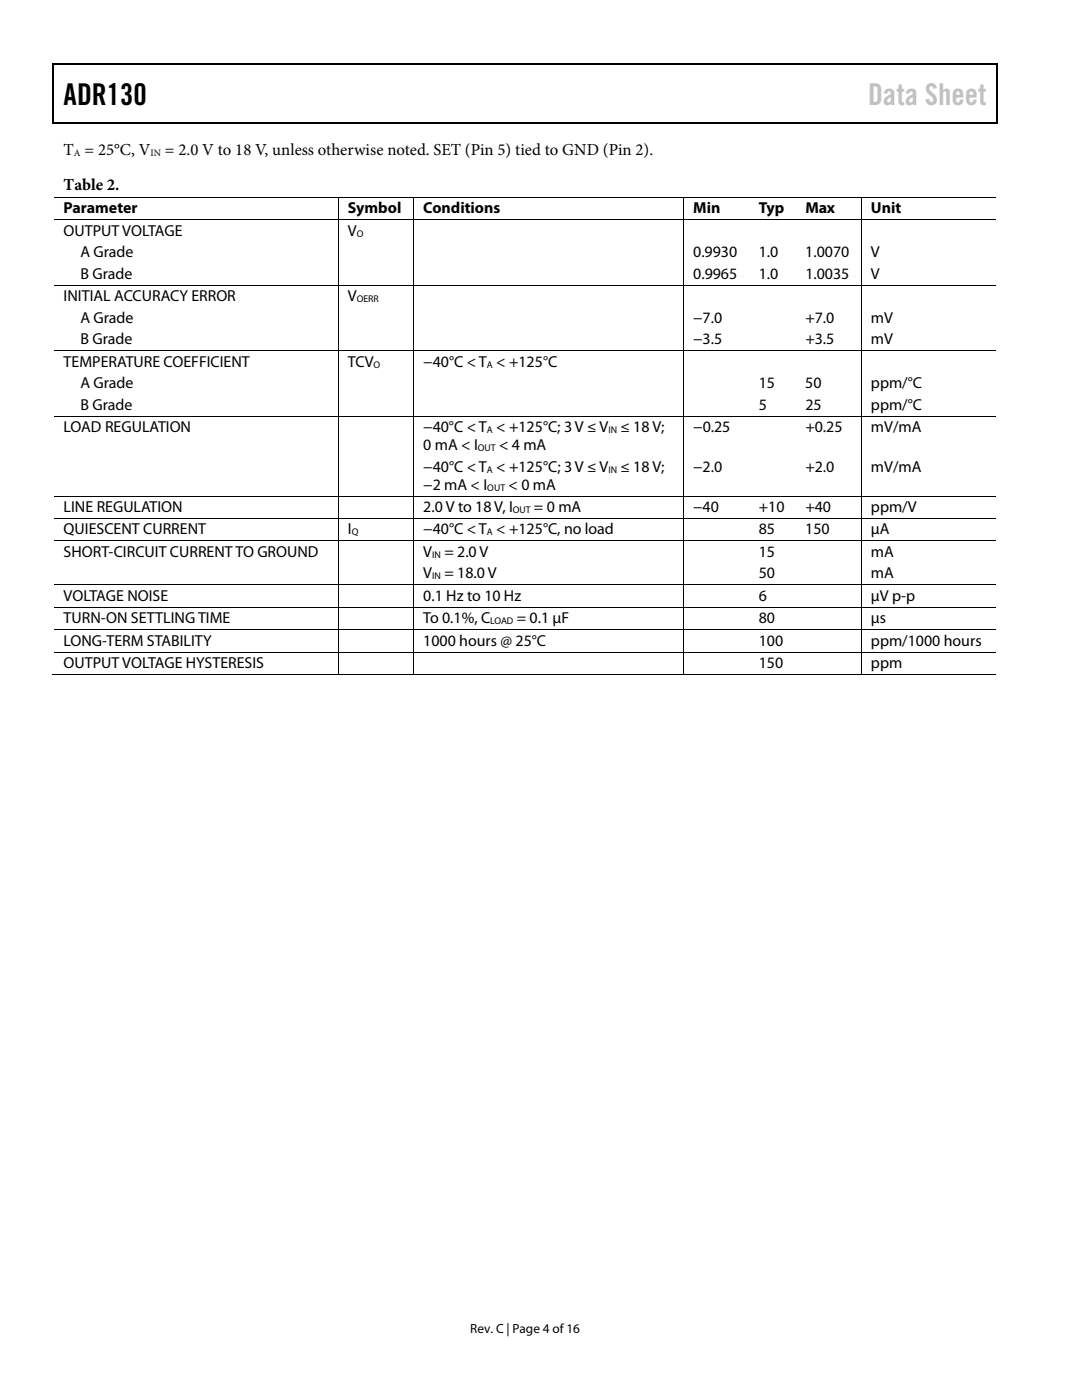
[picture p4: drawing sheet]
<svg xmlns="http://www.w3.org/2000/svg" width="216mm" height="279mm" viewBox="0 0 216 279" stroke-linecap="round" stroke-linejoin="round" font-family="sans-serif">
<defs><g id="words">
<text font-size="6" x="12.7" y="21">ADR130</text>
<text font-size="6" fill="#c1c1c1" x="173.2" y="21">Data Sheet</text>
<g font-size="3.3">
<text x="12.7" y="30.9">T = 25°C, V</text>
<text x="32.9" y="30.9">= 2.0 V to 18 V, unless otherwise noted. SET (Pin 5) tied to GND (Pin 2).</text>
<text x="12.7" y="38">Table 2.</text>
</g>
<g font-size="3.2">
<text x="12.7" y="42.6">Parameter</text>
<text x="12.7" y="47.1">OUTPUT VOLTAGE</text>
<text x="69.4" y="47.1">V</text>
<text x="69.4" y="42.6">Symbol</text>
<text x="84.5" y="42.6">Conditions</text>
<text x="138.3" y="42.6">Min</text>
<text x="151.4" y="42.6">Typ</text>
<text x="160.7" y="42.6">Max</text>
<text x="173.8" y="42.6">Unit</text>
<text x="16" y="51.4">A Grade</text>
<text x="138.3" y="51.4">0.9930</text>
<text x="151.4" y="51.4">1.0</text>
<text x="160.7" y="51.4">1.0070</text>
<text x="173.8" y="51.4">V</text>
<text x="16" y="55.6">B Grade</text>
<text x="138.3" y="55.6">0.9965</text>
<text x="151.4" y="55.6">1.0</text>
<text x="160.7" y="55.6">1.0035</text>
<text x="173.8" y="55.6">V</text>
<text x="12.7" y="60.1">INITIAL ACCURACY ERROR</text>
<text x="16" y="64.4">A Grade</text>
<text x="69.4" y="60.1">V</text>
<text x="138.3" y="64.4">−7.0</text>
<text x="160.7" y="64.4">+7.0</text>
<text x="173.8" y="64.4">mV</text>
<text x="16" y="68.7">B Grade</text>
<text x="138.3" y="68.7">−3.5</text>
<text x="160.7" y="68.7">+3.5</text>
<text x="173.8" y="68.7">mV</text>
<text x="12.7" y="73.2">TEMPERATURE COEFFICIENT</text>
<text x="16" y="77.5">A Grade</text>
<text x="69.4" y="73.2">TCV</text>
<text x="84.5" y="73.2">−40°C &lt; T &lt; +125°C</text>
<text x="151.4" y="77.5">15</text>
<text x="160.7" y="77.5">50</text>
<text x="173.8" y="77.5">ppm/°C</text>
<text x="16" y="81.8">B Grade</text>
<text x="151.4" y="81.8">5</text>
<text x="160.7" y="81.8">25</text>
<text x="173.8" y="81.8">ppm/°C</text>
<text x="12.7" y="86.2">LOAD REGULATION</text>
<text x="84.5" y="86.3">−40°C &lt; T &lt; +125°C; 3 V ≤ V</text>
<text x="84.5" y="89.9">0 mA &lt; I</text>
<text x="99.6" y="89.9">&lt; 4 mA</text>
<text x="123.8" y="86.3">≤ 18 V;</text>
<text x="138.3" y="86.2">−0.25</text>
<text x="160.7" y="86.2">+0.25</text>
<text x="173.8" y="86.2">mV/mA</text>
<text x="84.5" y="94.1">−40°C &lt; T &lt; +125°C; 3 V ≤ V</text>
<text x="123.8" y="94.1">≤ 18 V;</text>
<text x="138.3" y="94.1">−2.0</text>
<text x="160.7" y="94.1">+2.0</text>
<text x="173.8" y="94.1">mV/mA</text>
<text x="84.5" y="97.7">−2 mA &lt; I</text>
<text x="101.5" y="97.7">&lt; 0 mA</text>
<text x="12.7" y="102.2">LINE REGULATION</text>
<text x="12.7" y="106.7">QUIESCENT CURRENT</text>
<text x="69.4" y="106.7">I</text>
<text x="84.5" y="106.7">−40°C &lt; T &lt; +125°C, no load</text>
<text x="84.5" y="102.2">2.0 V to 18V, I</text>
<text x="106.6" y="102.2">= 0 mA</text>
<text x="138.3" y="102.2">−40</text>
<text x="151.4" y="106.7">85</text>
<text x="151.4" y="102.2">+10</text>
<text x="160.7" y="106.7">150</text>
<text x="160.7" y="102.2">+40</text>
<text x="173.8" y="106.7">µA</text>
<text x="173.8" y="102.2">ppm/V</text>
<text x="12.7" y="111.1">SHORT-CIRCUIT CURRENT TO GROUND</text>
<text x="84.5" y="111.1">V</text>
<text x="88.7" y="111.1">= 2.0 V</text>
<text x="151.4" y="111.1">15</text>
<text x="173.8" y="111.1">mA</text>
<text x="12.7" y="119.9">VOLTAGE NOISE</text>
<text x="84.5" y="119.9">0.1 Hz to 10 Hz</text>
<text x="84.5" y="115.4">V</text>
<text x="88.7" y="115.4">= 18.0 V</text>
<text x="151.4" y="115.4">50</text>
<text x="151.4" y="119.9">6</text>
<text x="173.8" y="115.4">mA</text>
<text x="173.8" y="119.9">µV p-p</text>
<text x="12.7" y="124.4">TURN-ON SETTLING TIME</text>
<text x="84.5" y="124.4">To 0.1%, C</text>
<text x="103.1" y="124.4">= 0.1 µF</text>
<text x="151.4" y="124.4">80</text>
<text x="173.8" y="124.4">µs</text>
<text x="12.7" y="128.9">LONG-TERM STABILITY</text>
<text x="84.5" y="128.9">1000 hours @ 25°C</text>
<text x="151.4" y="128.9">100</text>
<text x="173.8" y="128.9">ppm/1000 hours</text>
<text x="12.7" y="133.3">OUTPUT VOLTAGE HYSTERESIS</text>
<text x="151.4" y="133.3">150</text>
<text x="173.8" y="133.3">ppm</text>
</g>
<text font-size="2.6" x="93.8" y="266">Rev. C | Page 4 of 16</text>
<g font-size="1.9">
<text x="14.8" y="31.1">A</text>
<text x="30" y="31.1">IN</text>
<text x="71.2" y="47.2">O</text>
<text x="71.2" y="60.3">OERR</text>
<text x="74.5" y="73.3">O</text>
<text x="97.2" y="73.3">A</text>
<text x="97.2" y="86.4">A</text>
<text x="121.4" y="86.4">IN</text>
<text x="95.4" y="90">OUT</text>
<text x="97.2" y="94.3">A</text>
<text x="121.4" y="94.3">IN</text>
<text x="97.2" y="97.9">OUT</text>
<text x="70.2" y="106.8">Q</text>
<text x="97.2" y="106.8">A</text>
<text x="102.3" y="102.4">OUT</text>
<text x="86.2" y="111.3">IN</text>
<text x="86.2" y="115.6">IN</text>
<text x="97.8" y="124.5">LOAD</text>
</g>
</g></defs>
<g fill="#000">
<path d="M10.5 12.7h.3v1h-.3zM10.5 12.7h.3v.3h-.3zM133.3 12.7h.3v.3h-.3zM198.8 12.7h.2v1h-.2zM198.8 12.7h.2v.3h-.2zM10.5 24.4h.3v.3h-.3zM67.4 39.2h.2v.2h-.2zM82.5 39.2h.1v.2h-.1zM133.1 24.4h.2v.3h-.2zM136.3 39.2h.2v.2h-.2zM149.5 39.2h.2v.2h-.2zM158.8 39.2h.2v.2h-.2z"/>
<path d="M171.8 39.2h.2v.2h-.2zM198.8 24.4h.2v.3h-.2zM67.4 43.8h.2v.1h-.2zM67.4 56.8h.2v.2h-.2zM82.5 43.8h.1v.1h-.1zM82.5 56.8h.1v.2h-.1zM136.3 43.8h.2v.1h-.2zM136.3 56.8h.2v.2h-.2zM149.5 43.8h.2v.1h-.2zM149.5 56.8h.2v.2h-.2zM158.8 43.8h.2v.1h-.2zM158.8 56.8h.2v.2h-.2z"/>
<path d="M171.8 43.8h.2v.1h-.2zM171.8 56.8h.2v.2h-.2zM67.4 69.9h.2v.2h-.2zM82.5 69.9h.1v.2h-.1zM136.3 69.9h.2v.2h-.2zM149.5 69.9h.2v.2h-.2zM158.8 69.9h.2v.2h-.2zM171.8 69.9h.2v.2h-.2zM67.4 83h.2v.1h-.2zM67.4 98.9h.2v.2h-.2zM82.5 83h.1v.1h-.1zM82.5 98.9h.1v.2h-.1z"/>
<path d="M136.3 83h.2v.1h-.2zM136.3 98.9h.2v.2h-.2zM149.5 83h.2v.1h-.2zM149.5 98.9h.2v.2h-.2zM158.8 83h.2v.1h-.2zM158.8 98.9h.2v.2h-.2zM171.8 83h.2v.1h-.2zM171.8 98.9h.2v.2h-.2zM67.4 103.4h.2v.1h-.2zM67.4 107.8h.2v.2h-.2zM67.4 116.6h.2v.2h-.2zM82.5 103.4h.1v.1h-.1z"/>
<path d="M82.5 107.8h.1v.2h-.1zM82.5 116.6h.1v.2h-.1zM136.3 103.4h.2v.1h-.2zM136.3 107.8h.2v.2h-.2zM136.3 116.6h.2v.2h-.2zM149.5 103.4h.2v.1h-.2zM149.5 107.8h.2v.2h-.2zM149.5 116.6h.2v.2h-.2zM158.8 103.4h.2v.1h-.2zM158.8 107.8h.2v.2h-.2zM158.8 116.6h.2v.2h-.2zM171.8 103.4h.2v.1h-.2z"/>
<path d="M171.8 107.8h.2v.2h-.2zM171.8 116.6h.2v.2h-.2zM67.4 121.1h.2v.2h-.2zM67.4 125.6h.2v.1h-.2zM67.4 130h.2v.2h-.2zM67.4 134.5h.2v.2h-.2zM82.5 121.1h.1v.2h-.1zM82.5 125.6h.1v.1h-.1zM82.5 130h.1v.2h-.1zM82.5 134.5h.1v.2h-.1zM136.3 121.1h.2v.2h-.2zM136.3 125.6h.2v.1h-.2z"/>
<path d="M136.3 130h.2v.2h-.2zM136.3 134.5h.2v.2h-.2zM149.2 134.5h.2v.2h-.2zM149.5 121.1h.2v.2h-.2zM149.5 125.6h.2v.1h-.2zM149.5 130h.2v.2h-.2zM158.5 134.5h.2v.2h-.2zM158.8 121.1h.2v.2h-.2zM158.8 125.6h.2v.1h-.2zM158.8 130h.2v.2h-.2zM171.8 121.1h.2v.2h-.2zM171.8 125.6h.2v.1h-.2z"/>
<path d="M171.8 130h.2v.2h-.2zM171.8 134.5h.2v.2h-.2z"/>
</g>
<path d="M10.7 13.7v10.7M10.8 12.8h122.5M133.6 12.8h65.2M198.9 13.7v10.7M10.8 24.5h188" fill="none" stroke="#000" stroke-width=".25"/>
<g fill="none" stroke="#000" stroke-width=".2">
<path d="M10.8 39.3h56.6M67.5 39.4v4.4M67.6 39.3h14.9M82.6 39.4v4.4M82.6 39.3h53.7M136.4 39.4v4.4M136.5 39.3h13M149.7 39.3h9.1M159 39.3h12.8M171.9 39.4v4.4M172 39.3h26.8M10.8 43.8h56.6"/>
<path d="M10.8 56.9h56.6M67.5 43.9v12.9M67.5 57v12.9M67.6 43.8h14.9M67.6 56.9h14.9M82.6 43.9v12.9M82.6 57v12.9M82.6 43.8h53.7M82.6 56.9h53.7M136.4 43.9v12.9M136.4 57v12.9M136.5 43.8h13"/>
<path d="M136.5 56.9h13M149.7 43.8h9.1M149.7 56.9h9.1M159 43.8h12.8M159 56.9h12.8M171.9 43.9v12.9M171.9 57v12.9M172 43.8h26.8M172 56.9h26.8M10.8 70h56.6M67.5 70.1v12.9M67.6 70h14.9"/>
<path d="M82.6 70.1v12.9M82.6 70h53.7M136.4 70.1v12.9M136.5 70h13M149.7 70h9.1M159 70h12.8M171.9 70.1v12.9M172 70h26.8M10.8 83h56.6M10.8 99h56.6M67.5 83.1v15.8M67.5 99.1v4.3"/>
<path d="M67.6 83h14.9M67.6 99h14.9M82.6 83.1v15.8M82.6 99.1v4.3M82.6 83h53.7M82.6 99h53.7M136.4 83.1v15.8M136.4 99.1v4.3M136.5 83h13M136.5 99h13M149.7 83h9.1M149.7 99h9.1"/>
<path d="M159 83h12.8M159 99h12.8M171.9 83.1v15.8M171.9 99.1v4.3M172 83h26.8M172 99h26.8M10.8 103.5h56.6M10.8 107.9h56.6M10.8 116.7h56.6M67.5 103.5v4.3M67.5 108v8.6M67.5 116.8v4.3"/>
<path d="M67.6 103.5h14.9M67.6 107.9h14.9M67.6 116.7h14.9M82.6 103.5v4.3M82.6 108v8.6M82.6 116.8v4.3M82.6 103.5h53.7M82.6 107.9h53.7M82.6 116.7h53.7M136.4 103.5v4.3M136.4 108v8.6M136.4 116.8v4.3"/>
<path d="M136.5 103.5h13M136.5 107.9h13M136.5 116.7h13M149.7 103.5h9.1M149.7 107.9h9.1M149.7 116.7h9.1M159 103.5h12.8M159 107.9h12.8M159 116.7h12.8M171.9 103.5v4.3M171.9 108v8.6M171.9 116.8v4.3"/>
<path d="M172 103.5h26.8M172 107.9h26.8M172 116.7h26.8M10.5 134.6h56.9M10.8 121.2h56.6M10.8 125.6h56.6M10.8 130.1h56.6M67.5 121.3v4.3M67.5 125.7v4.3M67.5 130.2v4.3M67.6 121.2h14.9M67.6 125.6h14.9"/>
<path d="M67.6 130.1h14.9M67.6 134.6h14.9M82.6 121.3v4.3M82.6 125.7v4.3M82.6 130.2v4.3M82.6 121.2h53.7M82.6 125.6h53.7M82.6 130.1h53.7M82.6 134.6h53.7M136.4 121.3v4.3M136.4 125.7v4.3M136.4 130.2v4.3"/>
<path d="M136.5 121.2h13M136.5 125.6h13M136.5 130.1h13M136.5 134.6h35.3M149.7 121.2h9.1M149.7 125.6h9.1M149.7 130.1h9.1M159 121.2h12.8M159 125.6h12.8M159 130.1h12.8M171.9 121.3v4.3M171.9 125.7v4.3"/>
<path d="M171.9 130.2v4.3M172 121.2h26.8M172 125.6h26.8M172 130.1h26.8M172 134.6h26.8"/>
</g>
<use href="#words"/>
</svg>
